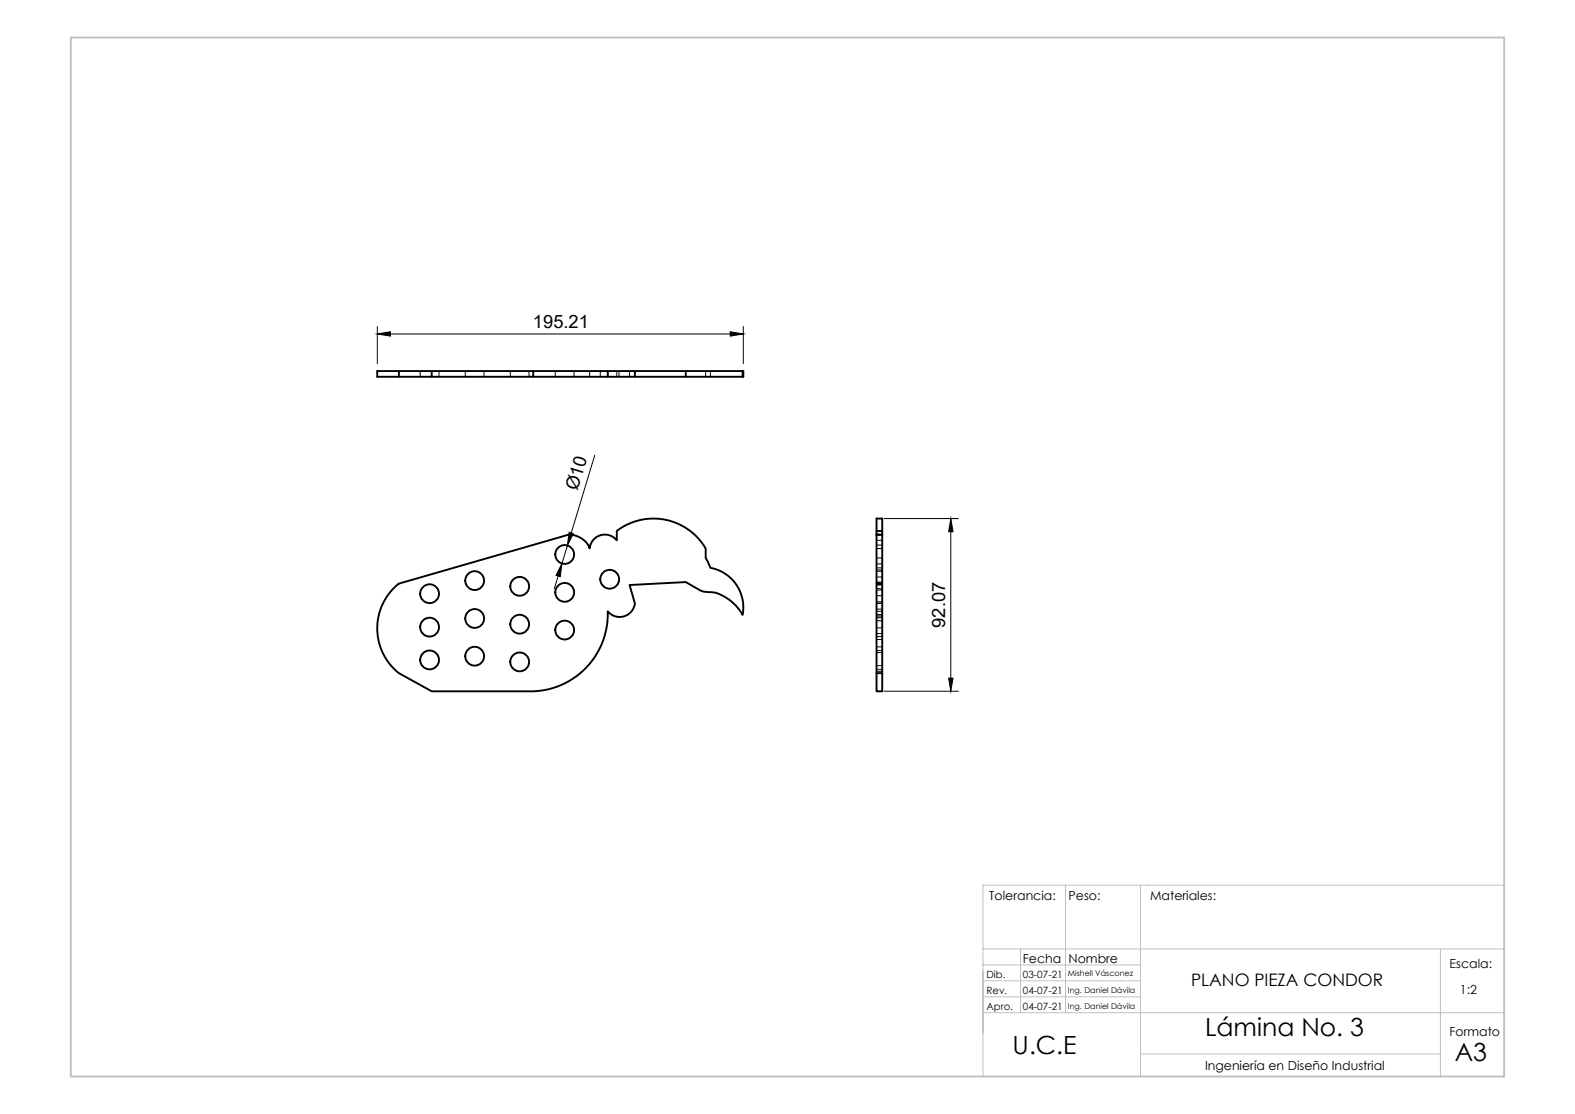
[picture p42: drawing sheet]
<svg xmlns="http://www.w3.org/2000/svg" width="420mm" height="297mm" viewBox="0 0 420 297" stroke-linecap="round" stroke-linejoin="round" font-family="sans-serif">
<defs><g id="words">
<g font-size="6.7">
<text x="270" y="281">U.C.E</text>
<text x="321.3" y="276.2">Lámina No. 3</text>
<text x="387.9" y="282.8">A3</text>
</g>
<g font-size="4.9">
<text x="142.1" y="87.5">195.21</text>
<text x="154" y="131" transform="rotate(-73 154 131)">Ø10</text>
<text x="252" y="167.4" transform="rotate(-90 252 167.4)">92.07</text>
</g>
<text font-size="4.6" x="317.6" y="262.9">PLANO PIEZA CONDOR</text>
<g font-size="3.3">
<text x="263.8" y="240">Tolerancia:</text>
<text x="284.9" y="240">Peso:</text>
<text x="306.7" y="240">Materiales:</text>
<text x="272.8" y="256.8">Fecha</text>
<text x="284.9" y="256.8">Nombre</text>
<text x="386.5" y="258.1">Escala:</text>
<text x="389.3" y="265.1">1:2</text>
<text x="386.5" y="276.2">Formato</text>
<text x="321.3" y="285.3">Ingeniería en Diseño Industrial</text>
</g>
<g font-size="2.7">
<text x="263.1" y="260.8">Dib.</text>
<text x="272.8" y="260.8">03-07-21</text>
<text x="263.1" y="265.1">Rev.</text>
<text x="263.1" y="269.2">Apro.</text>
<text x="272.8" y="265">04-07-21</text>
<text x="272.8" y="269.2">04-07-21</text>
</g>
<g font-size="2.1">
<text x="284.8" y="260.3">Mishell Vásconez</text>
<text x="284.8" y="264.6">Ing. Daniel Dávila</text>
<text x="284.8" y="268.9">Ing. Daniel Dávila</text>
</g>
</g></defs>
<!-- layer: Capa 1 -->
<path d="M262.1 236h139v51h-139zM284.1 236v34M304.1 236v51M262.1 253h139M262.1 257.3h42M272.1 253v17M384.1 253v34M262.1 270h139M262.1 261.5h42M262.1 265.8h42M304.1 281h80" fill="none" stroke="#c0c0c0" stroke-width=".27"/>
<path d="M18.9 10h382.2v277h-382.2z" fill="none" stroke="#c0c0c0" stroke-width=".5"/>
<g fill="none" stroke="#000" stroke-width=".51">
<path d="M115.1 98.9h-8.7v1.5h-5.8v-1.5h5.8M142.2 98.9h-27.1v1.5h-8.7M162.1 98.9h7.2v1.5h-7.2M162.1 98.9v1.5M162.1 98.9h-19.9v1.5h-27.1M169.3 98.9h13.6M198 98.9h-15.1v1.5h-13.6M142.2 100.4h19.9M182.9 100.4h15.1v-1.5h.2v1.5h-.2M104.6 157.2l1.7-1.6 44.9-12.9h1.8l1.9 .7 1.6 1.4 .7 1.4 .6-1.7 .8-.9 .7-.6 1.2-.4h1.5l1.4 .5 1.1 1v-2.5l.8-.7 3.6-1.8 3.9-.8h2.7l3.1 .5 2.6 1 2.8 1.7 2.2 2 2 2.8v2.5l1.2 2.6a10.7 10.7 0 0 1 8.6 12.5l-.6-.9a11.3 11.3 0 0 0-7.9-5.1l-2.4-.3-4.2-2.4-15 .8 1.4 4.9-.2 1-.6 1-1.2 1-1.8 .6-1.8-.3-.8-.4-.8-.8-.2 3.3-.7 3.3-1.1 2.9-1.7 3-2 2.5-2.6 2.2-2.9 1.8-2.8 1.2-2.4 .7-3.5 .4h-27.1l-9.2-5.2-2.4-2.7-1.8-3.2-.7-2.1-.4-2.7 .2-3.6 .6-2.1 .7-1.8 1.3-2.2zM233.7 142.5v.1M233.7 155.6v23.9"/>
<path d="M233.7 142.6v13h1.6v23.9M233.7 141.6v.9M233.7 142.5h1.6M233.7 142.6h1.6M235.3 142.5v.1M235.3 141.6v-3.3h-1.6v3.3h1.6v.9M235.3 142.6v13M233.7 179.5h1.6v4.8h-1.6z"/>
<circle cx="114.6" cy="158.3" r="2.51"/>
<circle cx="126.6" cy="154.8" r="2.51"/>
<circle cx="138.6" cy="156.3" r="2.51"/>
<circle cx="150.6" cy="157.9" r="2.51"/>
<circle cx="150.6" cy="147.8" r="2.51"/>
<circle cx="162.6" cy="154.4" r="2.51"/>
<circle cx="114.6" cy="175.9" r="2.51"/>
<circle cx="114.6" cy="167.2" r="2.51"/>
<circle cx="126.6" cy="174.9" r="2.51"/>
<circle cx="126.6" cy="164.9" r="2.51"/>
<circle cx="138.6" cy="176.5" r="2.51"/>
<circle cx="138.6" cy="166.4" r="2.51"/>
<circle cx="150.6" cy="168" r="2.51"/>
</g>
<g fill="none" stroke="#000" stroke-width=".27">
<path d="M100.6 89l3.5-.6v1.2zM100.6 87v9.9M104.1 89h90.6M106.3 98.9v1.5M112 98.9v1.5M117.1 98.9v1.5M124.1 98.9v1.5M129.1 98.9v1.5M136.1 98.9v1.5M141.1 98.9v1.5M148.1 98.9v1.5M153.1 98.9v1.5"/>
<path d="M157.2 98.9v1.5M160.1 98.9v1.5M162.1 98.9v1.5M164.5 98.9v1.5M165.1 98.9v1.5M167.9 98.9v1.5M188.2 98.9v1.5M189.4 98.9v1.5M194.7 88.4l3.5 .6-3.5 .6zM198.2 87v9.9M158.6 121.4l-6.3 20.7M235.7 138.3h19.9"/>
<path d="M253.5 138.3l.6 3.5h-1.1zM148.8 153.6l-1 3.3M149.9 150.2l-.5 3.5-1.1-.3zM151.3 145.5l-1.4 4.7M151.8 141.9l1.1 .4-1.6 3.2zM233.7 146.2h1.6M233.7 144.1h1.6M233.7 148.8h1.6M233.7 151.4h1.6M233.7 155.2h1.6M233.7 156h1.6M233.7 145.3h1.6"/>
<path d="M233.7 150.3h1.6M233.7 153.8h1.6M233.7 158.8h1.6M233.7 155.8h1.6M233.7 152.3h1.6M233.7 157.3h1.6M233.7 155.4h1.6M233.7 151.9h1.6M233.7 156.9h1.6M253.5 141.8v39M233.7 163.9h1.6M233.7 160.9h1.6"/>
<path d="M233.7 163h1.6M233.7 165.5h1.6M233.7 170.5h1.6M233.7 172.5h1.6M233.7 177.5h1.6M233.7 162.4h1.6M233.7 167.4h1.6M233.7 160.8h1.6M233.7 164.7h1.6M233.7 169.7h1.6M233.7 173.5h1.6M233.7 178.4h1.6"/>
<path d="M233.7 168.9h1.6M233.7 174h1.6M233.7 179h1.6M233.7 160.4h1.6M233.7 164.5h1.6M235.7 184.3h19.9M253 180.8h1.1l-.6 3.5z"/>
</g>
<path d="M100.6 89l3.5-.6v1.2zM194.7 88.4l3.5 .6-3.5 .6zM149.9 150.2l-.5 3.5-1.1-.3zM151.8 141.9l1.1 .4-1.6 3.2zM253.5 138.3l.6 3.5h-1.1zM253 180.8h1.1l-.6 3.5z" fill="#000"/>
<use href="#words"/>
</svg>
